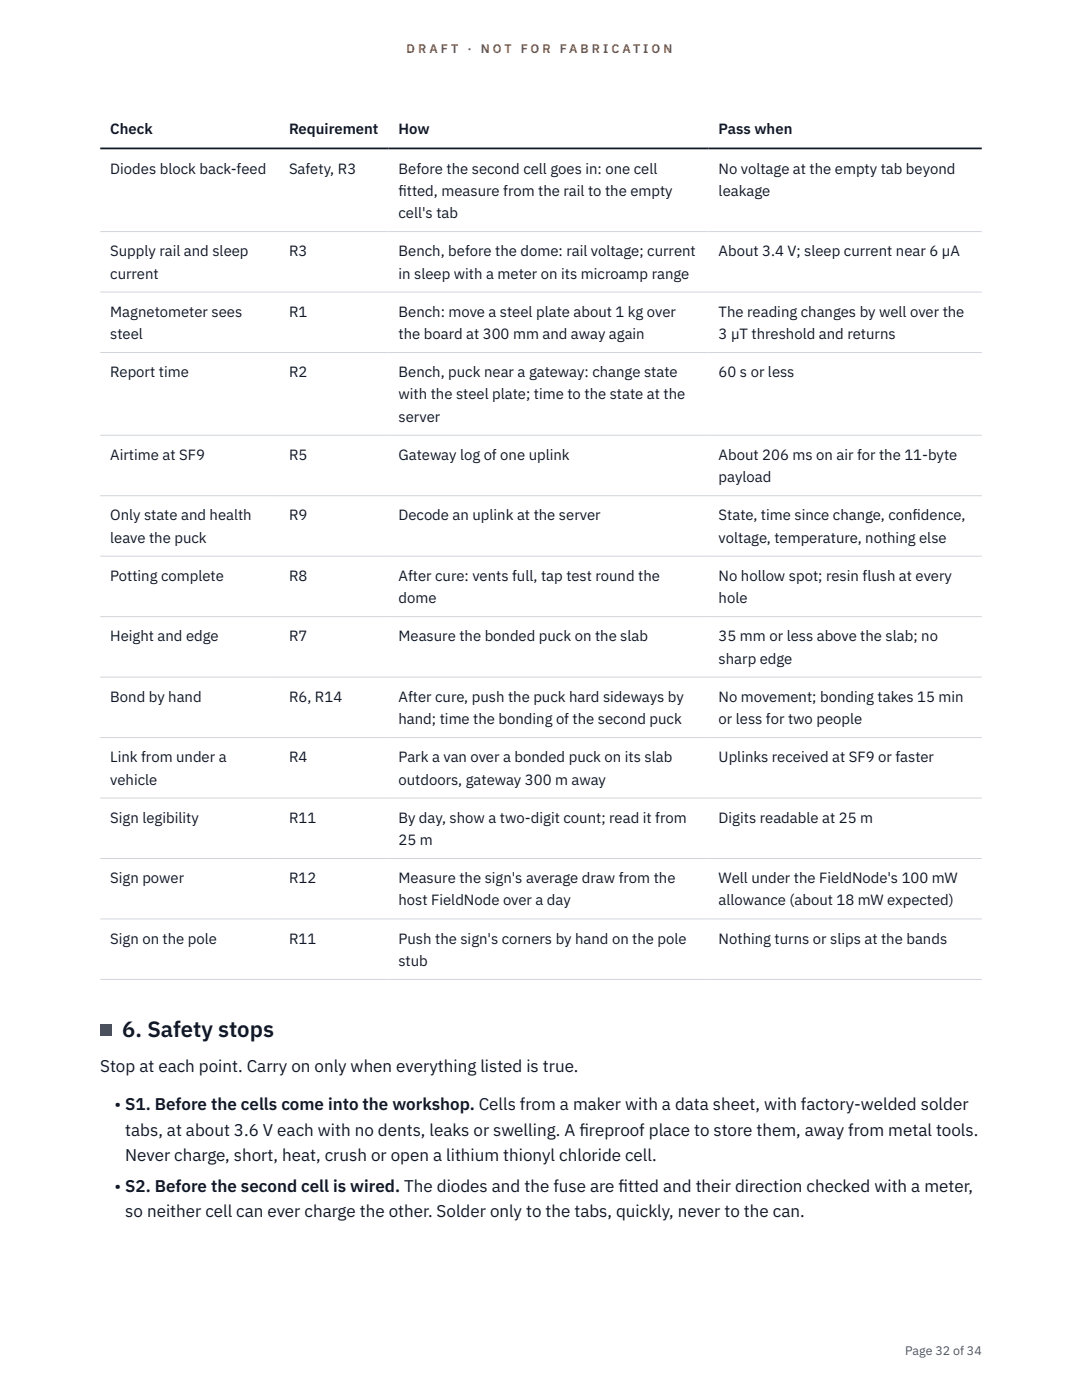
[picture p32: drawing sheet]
<svg xmlns="http://www.w3.org/2000/svg" width="216mm" height="279mm" viewBox="0 0 216 279" stroke-linecap="round" stroke-linejoin="round" font-family="sans-serif">
<defs><g id="words">
<text font-size="4.4" fill="#111827" x="24.4" y="207">6. Safety stops</text>
<g font-size="3.4" fill="#111827">
<text x="20" y="213.9">Stop at each point. Carry on only when everything listed is true.</text>
<text x="22.9" y="221.6">• S1. Before the cells come into the workshop. Cells from a maker with a data sheet, with factory-welded solder</text>
<text x="25" y="226.6">tabs, at about 3.6 V each with no dents, leaks or swelling. A f</text>
<text x="115.6" y="226.6">ireproof place to store them, away from metal tools.</text>
<text x="25" y="231.7">Never charge, short, heat, crush or open a lithium thionyl chloride cell.</text>
<text x="22.9" y="237.8">• S2. Before the second cell is wired. The diodes and the fuse are f</text>
<text x="123.4" y="237.8">itted and their direction checked with a meter,</text>
<text x="25" y="242.9">so neither cell can ever charge the other. Solder only to the tabs, quickly, never to the can.</text>
</g>
<g font-size="3" fill="#111827">
<text x="22" y="26.8">Check</text>
<text x="57.7" y="26.8">Requirement</text>
<text x="79.5" y="26.8">How</text>
<text x="143.4" y="26.8">Pass when</text>
<text x="22" y="34.6">Diodes block back-feed</text>
<text x="57.7" y="34.6">Safety, R3</text>
<text x="79.5" y="34.6">Before the second cell goes in: one cell</text>
<text x="143.4" y="34.6">No voltage at the empty tab beyond</text>
<text x="79.5" y="39.1">f</text>
<text x="79.5" y="39.1">itted, measure from the rail to the empty</text>
<text x="143.4" y="39.1">leakage</text>
<text x="79.5" y="43.5">cell's tab</text>
<text x="22" y="51.1">Supply rail and sleep</text>
<text x="57.7" y="51.1">R3</text>
<text x="79.5" y="51.1">Bench, before the dome: rail voltage; current</text>
<text x="143.4" y="51.1">About 3.4 V; sleep current near 6 µA</text>
<text x="22" y="55.6">current</text>
<text x="79.5" y="55.6">in sleep with a meter on its microamp range</text>
<text x="22" y="63.2">Magnetometer sees</text>
<text x="57.7" y="63.2">R1</text>
<text x="79.5" y="63.2">Bench: move a steel plate about 1 kg over</text>
<text x="143.4" y="63.2">The reading changes by well over the</text>
<text x="22" y="67.7">steel</text>
<text x="79.5" y="67.7">the board at 300 mm and away again</text>
<text x="143.4" y="67.7">3 µT threshold and returns</text>
<text x="22" y="75.3">Report time</text>
<text x="57.7" y="75.3">R2</text>
<text x="79.5" y="75.3">Bench, puck near a gateway: change state</text>
<text x="143.4" y="75.3">60 s or less</text>
<text x="79.5" y="79.7">with the steel plate; time to the state at the</text>
<text x="79.5" y="84.2">server</text>
<text x="22" y="91.8">Airtime at SF9</text>
<text x="57.7" y="91.8">R5</text>
<text x="79.5" y="91.8">Gateway log of one uplink</text>
<text x="143.4" y="91.8">About 206 ms on air for the 11-byte</text>
<text x="143.4" y="96.2">payload</text>
<text x="22" y="103.9">Only state and health</text>
<text x="57.7" y="103.9">R9</text>
<text x="79.5" y="103.9">Decode an uplink at the server</text>
<text x="143.4" y="103.9">State, time since change, conf</text>
<text x="182.1" y="103.9">idence,</text>
<text x="22" y="108.3">leave the puck</text>
<text x="143.4" y="108.3">voltage, temperature, nothing else</text>
<text x="22" y="115.9">Potting complete</text>
<text x="57.7" y="115.9">R8</text>
<text x="79.5" y="115.9">After cure: vents full, tap test round the</text>
<text x="143.4" y="115.9">No hollow spot; resin flush at every</text>
<text x="79.5" y="120.4">dome</text>
<text x="143.4" y="120.4">hole</text>
<text x="22" y="128">Height and edge</text>
<text x="57.7" y="128">R7</text>
<text x="79.5" y="128">Measure the bonded puck on the slab</text>
<text x="143.4" y="128">35 mm or less above the slab; no</text>
<text x="143.4" y="132.4">sharp edge</text>
<text x="22" y="140.1">Bond by hand</text>
<text x="57.7" y="140.1">R6, R14</text>
<text x="79.5" y="140.1">After cure, push the puck hard sideways by</text>
<text x="143.4" y="140.1">No movement; bonding takes 15 min</text>
<text x="79.5" y="144.5">hand; time the bonding of the second puck</text>
<text x="143.4" y="144.5">or less for two people</text>
<text x="22" y="152.1">Link from under a</text>
<text x="57.7" y="152.1">R4</text>
<text x="79.5" y="152.1">Park a van over a bonded puck on its slab</text>
<text x="143.4" y="152.1">Uplinks received at SF9 or faster</text>
<text x="22" y="156.6">vehicle</text>
<text x="79.5" y="156.6">outdoors, gateway 300 m away</text>
<text x="22" y="164.2">Sign legibility</text>
<text x="57.7" y="164.2">R11</text>
<text x="79.5" y="164.2">By day, show a two-digit count; read it from</text>
<text x="143.4" y="164.2">Digits readable at 25 m</text>
<text x="79.5" y="168.6">25 m</text>
<text x="22" y="176.3">Sign power</text>
<text x="57.7" y="176.3">R12</text>
<text x="79.5" y="176.3">Measure the sign's average draw from the</text>
<text x="143.4" y="176.3">Well under the FieldNode's 100 mW</text>
<text x="79.5" y="180.7">host FieldNode over a day</text>
<text x="143.4" y="180.7">allowance (about 18 mW expected)</text>
<text x="22" y="188.3">Sign on the pole</text>
<text x="57.7" y="188.3">R11</text>
<text x="79.5" y="188.3">Push the sign's corners by hand on the pole</text>
<text x="143.4" y="188.3">Nothing turns or slips at the bands</text>
<text x="79.5" y="192.8">stub</text>
</g>
<g font-size="2.5" fill="#b45309">
<text x="81.1" y="10.5">D R A F T</text>
<text x="93.3" y="10.5">·</text>
<text x="95.9" y="10.5">N O T</text>
<text x="103.9" y="10.5">F O R</text>
<text x="111.7" y="10.5">F A B R I C A T I O N</text>
</g>
<text font-size="2.5" fill="#4b5563" x="180.6" y="270.3">Page 32 of 34</text>
</g></defs>
<g fill="none" stroke="#d1d5db" stroke-width=".2">
<path d="M20 46.2h175.9M20 58.3h175.9M20 70.4h175.9M20 86.9h175.9M20 98.9h175.9M20 111h175.9M20 123.1h175.9M20 135.1h175.9M20 147.2h175.9M20 159.3h175.9M20 171.3h175.9M20 183.4h175.9"/>
<path d="M20 195.5h175.9"/>
</g>
<path d="M20 29.6h175.9" fill="none" stroke="#111827" stroke-width=".35"/>
<path d="M20 204.4h2.2v2.2h-2.2z" fill="#0f766e"/>
<use href="#words"/>
</svg>
